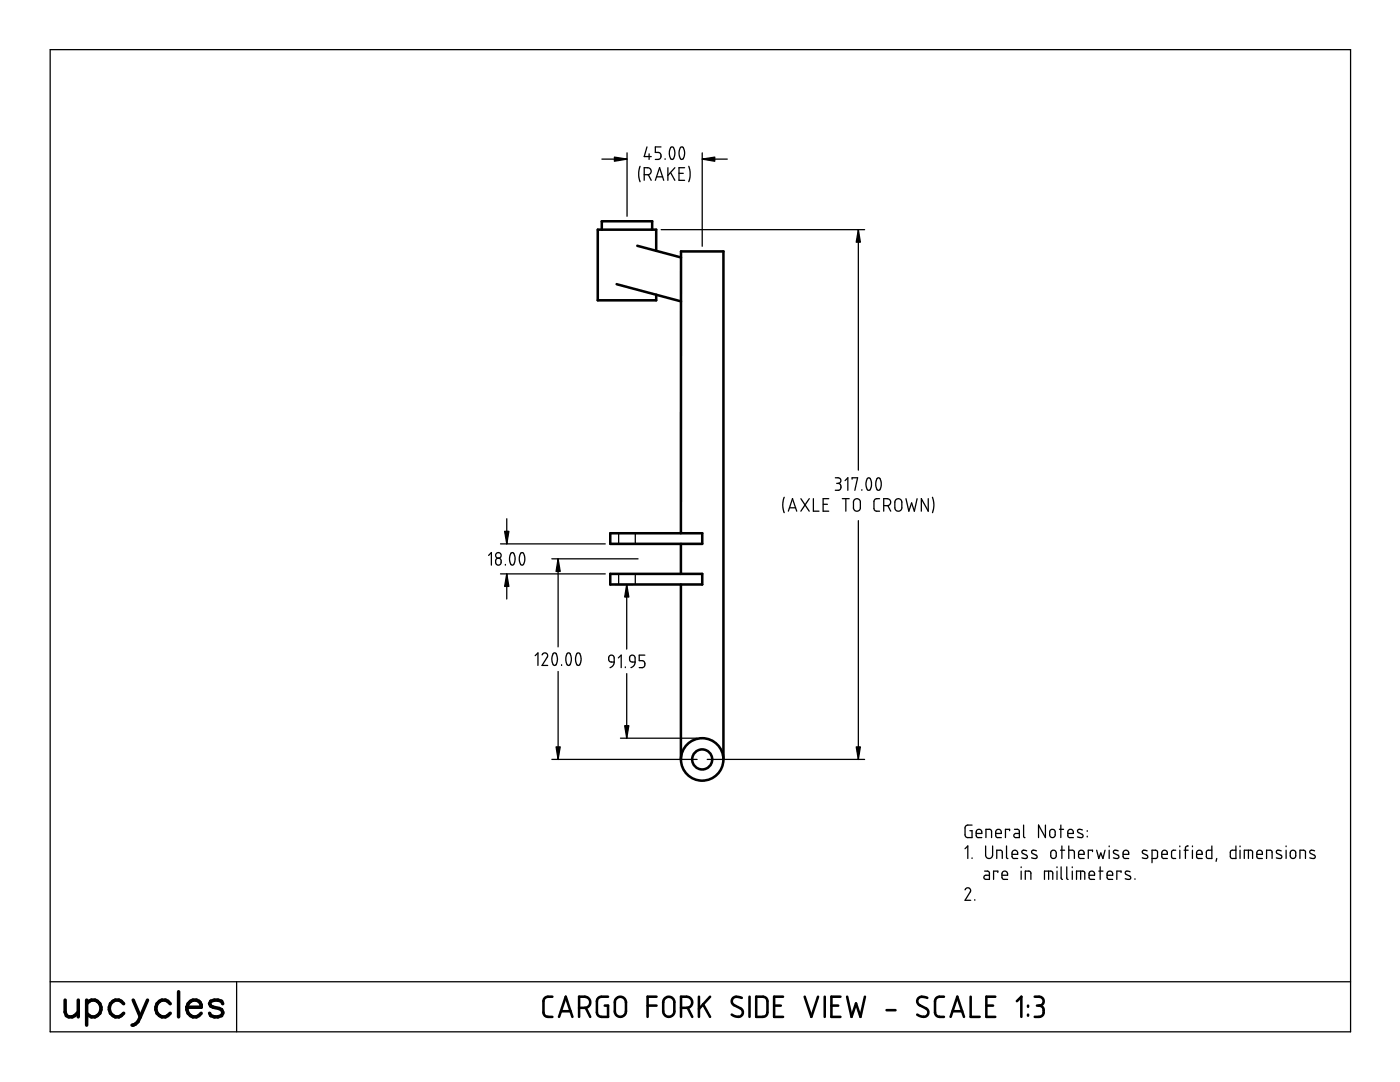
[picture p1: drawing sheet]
<svg xmlns="http://www.w3.org/2000/svg" width="279mm" height="216mm" viewBox="0 0 279 216" stroke-linecap="round" stroke-linejoin="round" font-family="sans-serif">
<g fill="none" stroke="#000" stroke-width=".25">
<path d="M10 9.9h259.5v196h-259.5zM120.1 31.7h5M125.1 30.5v12.7M127.7 33.2l-.2 1.2v1.1l.2 .8M128.6 34.9h.8l.3-.2 .3-.5-.2-.4-.4-.3h-.8v2.5M129.1 29.3l-.5 1.9h1.4M129.4 34.9l.6 1.1M129.5 30.7v1.1M130.8 36l.8-2.5 .9 2.5M131 35.3h1.2M131.9 29.3h-1.1v1.1l.8 .1 .3 .4v.5l-.2 .3-.9 .1M132.7 31.7v.1"/>
<path d="M133.3 33.5v2.5M133.8 34.4l.9 1.6M133.9 29.4a.69 .69 0 0 1 .8 .8l-.2 1.4a.46 .46 0 0 1-.6 .1 .46 .46 0 0 1-.3-.5v-1zM134.7 33.5l-1.4 1.5M135.5 34.6h.9M135.8 29.4h.1a.69 .69 0 0 1 .7 .8v.7l-.2 .7a.43 .43 0 0 1-.5 .1 .43 .43 0 0 1-.3-.5l-.1-1zM136.6 33.5h-1.1v2.5h1.1M137.5 33.2l.2 1.1v1l-.2 1M140.1 31.7h5M140.1 30.5v18.6M132 45.8h40.6M171.3 45.8v48"/>
<path d="M156.5 99.2l-.3 1.4 .3 1.7M159.8 99.5l1.7 2.5M161.5 99.5l-1.7 2.5M162.3 99.5v2.5h1.1M165.4 99.5h-1.1v2.5h1.1M166.7 95.3l.8 .1 .3 .2-.1 .6-.4 .3M167 96.5h.3M167.3 96.5h.3l.2 .3v.6l-.3 .4h-.8M168.1 99.5h1.4M168.7 95.9l.5-.6v2.5M168.8 99.5v2.5M170.1 95.6v-.3h1.1l-.6 2.5"/>
<path d="M170.5 99.8l.6-.3 .3 .2 .3 .3v1.5l-.5 .5h-.5l-.4-.5v-1.4zM172 97.7v.1M173.1 95.4h.1a.72 .72 0 0 1 .7 1l-.2 1.2a.43 .43 0 0 1-.5 .2 .43 .43 0 0 1-.3-.5l-.1-.9zM175 95.5a.55 .55 0 0 1 .7 0 .55 .55 0 0 1 .1 .6l.1 .8-.2 .7a.43 .43 0 0 1-.6 .2 .43 .43 0 0 1-.2-.5l-.1-.9zM175.5 99.5h-.7l-.4 .5 .1 1.7 .4 .3h.6M178.8 99.7l.6-.2 .3 .2 .2 .2 .1 1.5-.1 .3-.5 .3-.5-.1-.3-.4v-1.4zM180.8 99.5l.6 2.5 .5-1.6 .6 1.6 .5-2.5M185.3 99.5v2.5l-1.4-2.5v2.5M186.1 99.2l.3 1.3-.3 1.8M97.5 110.8l.6-.5v2.5M99 111.6l.6-.2 .3 .2 .1 .8-.2 .3-.5 .1-.3-.3-.1-.7zM99.9 114.5h20.9"/>
<path d="M99.9 108.5h20.9M100.9 112.6v.2M101.1 103.5v5M101.1 114.5v5M102 110.4a.52 .52 0 0 1 .6 0 .52 .52 0 0 1 .1 .6l.1 .8-.2 .7a.44 .44 0 0 1-.6 .2 .44 .44 0 0 1-.2-.5l-.1-.9zM103.9 110.4a.6 .6 0 0 1 .7 .1 .6 .6 0 0 1 .1 .6v.7l-.2 .7a.44 .44 0 0 1-.5 .2 .44 .44 0 0 1-.3-.5l-.1-.9zM110.1 111.5h17.2M111.4 111.5v17.6M122.8 116.6h3.5M123.5 106.5v2M123.5 114.7v1.9M125.1 116.6v12.9"/>
<path d="M126.8 106.5v2M126.8 114.7v1.9M157.3 102l.9-2.5 .8 2.5M157.6 101.3h1.2M164.3 100.6h.8M171.3 103.9v47.6M176.4 100.9h.7l.4-.1 .3-.5-.2-.5-.5-.3h-.7v2.5M177.2 100.9l.6 1.1M106.8 130.8l.6-.5v2.5M108.2 130.7l.2-.3 .5-.1 .3 .2 .1 .3-1.1 2h1.1M110.4 130.4l.4-.1 .3 .4 .2 1-.3 .8a.43 .43 0 0 1-.5 .2 .43 .43 0 0 1-.3-.5l-.1-.8zM111.4 134v17.5"/>
<path d="M112.1 132.6v.2M113.2 130.4l.1-.1a.76 .76 0 0 1 .7 1v.7l-.3 .7a.63 .63 0 0 1-.8-.9v-.7zM115.2 130.4v-.1a.76 .76 0 0 1 .8 1l-.1 .7-.2 .5a.43 .43 0 0 1-.5 .2 .43 .43 0 0 1-.2-.5l-.1-1zM121.6 130.9l.5-.2 .3 .2 .2 1.2h-.7l-.3-.2-.1-.8zM122.6 132.1l-.2 .7-.6 .4M123.4 131.3l.6-.6v2.5M124.8 133.1v.1M125.1 134.4v12.9M125.8 130.9l.5-.2 .3 .2 .1 1.2h-.6l-.3-.2-.2-.8zM126.7 132.1l-.1 .7-.7 .4M128.7 130.7h-1.1v1.1l.8 .1 .3 .4-.2 .8-.9 .1M110.1 151.5h29"/>
<path d="M123.8 147.3h15.3M141.1 151.5h31.5M192.6 177.6l.5-.5 .4 .1 .2 .3v.4l-1.1 1.7h1.1M192.6 169.4l.5-.6v2.5M194 164.6l-1 .1-.3 .2-.1 1.8 .4 .4h1v-1.3h-.4M194 171.2v.1M194.5 179.5v.1M194.8 166.3h1.1v-.4l-.2-.3-.5-.1-.3 .2-.1 1.1 .3 .3h.8M196.5 173.8h.6l.3 .3 .1 1.4-1-.1-.2-.4 .2-.3 1-.1M196.7 168.8v2l.3 .4 .3 .1 .5-.1 .3-.4v-2M196.8 167.1v-1.6l1 .1 .1 1.5M198.7 166.3h1.1l-.2-.7-.5-.1-.3 .2-.1 1.1 .3 .3h.8"/>
<path d="M198.9 171.3v-1.6l1 .1 .1 1.5M199.1 174.1v-.3h-.8v1.7M200 174.6h1.1l-.2-.7-.5-.1-.3 .2-.1 1.1 .3 .4h.8M200.9 168.8v2.3l.2 .2M201.5 165.8v-.3h-.8v1.6M202 170.5h1.1v-.5l-.2-.2-.5-.1-.3 .2-.1 1 .3 .4h.8M202.5 165.5h.6l.3 .3v1.3h-.9l-.2-.3 .1-.4 1-.1M203.8 173v.1M203.8 173.8v1.7M204.3 164.6v2.3l.3 .2M204.6 175.5v-1.7l1 .1 .1 1.6M204.9 169.8l-.6-.1a.35 .35 0 0 0-.4 .2 .35 .35 0 0 0 .2 .4l.8 .3a.43 .43 0 0 1 0 .7 .43 .43 0 0 1-.6 0l-.4-.1"/>
<path d="M206.8 169.8l-.5-.1a.35 .35 0 0 0-.4 .2 .35 .35 0 0 0 .2 .4l.7 .3a.43 .43 0 0 1 0 .7 .43 .43 0 0 1-.6 0l-.3-.1M208.4 175.5v-1.7h1.4l.2 .1 .1 1.6M208.6 164.6v2.5l-1.3-2.5v2.5M209.3 173.8v1.7M209.6 165.6l.5-.1 .4 .3 .1 .9-.4 .4h-.4l-.3-.3v-.9zM209.8 169.8l.6-.1 .3 .2 .1 1-.4 .4h-.3l-.4-.3v-.9zM210.9 173v.1M210.9 173.8v1.7M211.4 165.5h.9M211.6 169.7h.9M211.7 164.6v2.5M211.8 173v2.2l.2 .3"/>
<path d="M211.9 168.8v2.5M212.9 173v2.3l.3 .2M213.1 166.3h1.1v-.4l-.2-.3-.5-.1-.3 .2-.1 1.2 .3 .2h.8M213.3 169.7l1 .1 .1 1.5M213.3 168.8v2.5M214 173v.1M214 173.8v1.7M214.8 175.5v-1.7h1.4l.2 .1 .1 1.6M215.2 170.5h1.2l-.1-.5-.1-.2-.5-.1-.4 .2-.1 1 .4 .4h.8M215.7 173.8v1.7M216 165.6l-.6-.1a.35 .35 0 0 0-.3 .2 .35 .35 0 0 0 .1 .4l.8 .4a.43 .43 0 0 1 0 .6 .43 .43 0 0 1-.6 0l-.4-.1M217 165.8v.1"/>
<path d="M217 166.9v.1M217.3 174.6h1.1l-.1-.7-.6-.1-.2 .2-.2 .3v.9l.4 .3h.7M218 169.9v-.2h-.8v1.6M218.9 169.7l.4 1.6 .4-1.1 .4 1.1 .4-1.6M219.3 173.8h.8M219.6 173v2.5M220.9 174.6h1.2l-.1-.4-.2-.3-.4-.1-.4 .2-.1 1.1 .4 .4h.8M221.4 168.8v.2M221.4 169.7v1.6M223.2 169.8l-.5-.1a.36 .36 0 0 0-.5 .1 .36 .36 0 0 0 .2 .5l.8 .4a.46 .46 0 0 1-.1 .6 .46 .46 0 0 1-.7-.1h-.2M223.7 174.1v-.3h-.8v1.7M224.1 170.5h1.2l-.1-.5-.2-.2-.4-.1-.4 .2-.1 1 .4 .4h.8"/>
<path d="M225.5 173.9l-.5-.1a.36 .36 0 0 0-.4 .2 .36 .36 0 0 0 .1 .5l.8 .3a.43 .43 0 0 1 0 .7 .43 .43 0 0 1-.6-.1l-.3-.1M226.5 175.3v.2M228.9 169.8l-.6-.1a.34 .34 0 0 0-.3 .2 .34 .34 0 0 0 .2 .4l.8 .4a.47 .47 0 0 1-.2 .6 .47 .47 0 0 1-.6-.1h-.2M229.9 171.3h.8l.3-.3v-1l-.3-.3h-.8v2.4M231.9 170.5h1.1l-.2-.7-.5-.1-.3 .1-.1 .3v.9l.3 .3h.8M234.6 169.7h-.5l-.3 .2 .1 1.3 .7 .1M235.5 168.8v.2M235.5 169.7v1.6M236.3 169.7h.8M237.1 168.8l-.4 .1-.1 .3v2.1M238 168.8v.2M238 169.7v1.6"/>
<path d="M238.8 170.5h1.1l-.2-.7-.5-.1-.3 .2-.1 1.1 .3 .3h.8M241.9 168.8v2.5l-1-.1-.2-.2 .1-1.1 .2-.2h.9M242.8 171.3l-.1 .6M246.7 168.8v2.5h-.9l-.3-.4 .1-1.1 .2-.1h.9M247.5 168.8v.2M247.5 169.7v1.6M248.3 171.3v-1.6h1.4l.2 .1 .1 1.5M249.2 169.7v1.6M250.8 170.5h1.1l-.1-.7-.6-.1-.2 .1-.2 .3v.9l.3 .3h.8M252.8 171.3v-1.6l1 .1 .1 1.5M255.7 169.8l-.6-.1a.34 .34 0 0 0-.4 .2 .34 .34 0 0 0 .2 .4l.8 .4a.46 .46 0 0 1-.1 .6 .46 .46 0 0 1-.6-.1h-.3M256.7 168.8v.2"/>
<path d="M256.7 169.7v1.6M257.7 169.8l.4-.1 .5 .3v.9l-.4 .4h-.4l-.3-.4v-.8zM259.4 171.3v-1.6l1.1 .1v1.5M262.4 169.8l-.7-.1a.34 .34 0 0 0-.3 .2 .34 .34 0 0 0 .2 .4l.8 .4a.47 .47 0 0 1-.2 .6 .47 .47 0 0 1-.6-.1h-.2M10 195.9h259.5M47.2 195.9v10"/>
<circle cx="99.5" cy="110.8" r=".56"/>
</g>
<g fill="none" stroke="#000" stroke-width=".7">
<path d="M13 199.6v2.4l.3 .6 .4 .3h.7l.5-.3 .7-.6M15.6 199.6v3.3M17.3 199.6v5M26.6 199.6l1.4 3.3M29.4 199.6l-1.4 3.3M35.6 197.9v5M38 199.8a1.31 1.31 0 0 1 1.5-.1 1.31 1.31 0 0 1 .7 1.3h-2.9l.2-.7zM17.3 200.3a1.64 1.64 0 0 1 2.5-.2 1.64 1.64 0 0 1-.4 2.5 1.45 1.45 0 0 1-2.1-.4M24.7 200.3a1.64 1.64 0 0 0-2.6-.2 1.64 1.64 0 0 0 .4 2.5 1.45 1.45 0 0 0 2.2-.4M28 202.9a1.91 1.91 0 0 1-1.6 1.7M34 200.3a1.64 1.64 0 0 0-2.6-.2 1.64 1.64 0 0 0 .4 2.5 1.45 1.45 0 0 0 2.2-.4M37.3 201a1.58 1.58 0 0 0 .9 1.8 1.58 1.58 0 0 0 2-.6"/>
<path d="M44.4 200.3l-.2-.5-.7-.2h-.7l-.7 .2-.3 .5 .3 .4 2.1 .8 .2 .7-.2 .4-.7 .3h-.7l-.7-.3-.3-.4"/>
</g>
<g fill="none" stroke="#000" stroke-width=".51">
<path d="M120.1 45.8v-1.6h10.1v1.6M123.1 56.7l12.8 3.4M127.2 49l8.7 2.4M131 50v-4.2h-11.7v14.1h11.7v-1.1M121.8 106.4h18.3v2.1h-18.3zM121.8 114.5h18.3v2.1h-18.3zM135.9 106.4v-56.2h8.5v101.3M135.9 108.5v6M135.9 116.6v34.9M110.2 198.9h-1.2l-.4 .4-.1 .4v2.4l.1 .4 .5 .4h1.1M121.3 198.9h-1.6l-.5 .6-.1 2.6 .2 .4 .4 .3 1.6 .1v-2.2h-.6M123 199.2l.4-.3h.7l.5 .3 .3 .5v2.3l-.3 .5-.4 .3h-.9l-.6-.7v-2.3z"/>
<path d="M131 198.9h-1.8v4M132.7 199.2l.6-.3h.5l.5 .3 .3 .5v2.3l-.3 .5-.5 .3h-.7l-.7-.6v-2.2zM139.5 198.9v4M141.7 198.9l-2.2 2.4M148 199.1l-.7-.2h-.7l-.4 .4-.2 .5 .4 .7 1.7 1 .2 .3-.2 .7-.3 .3-.4 .1-.8-.1-.6-.3M149.6 198.9v4M150.9 198.9h1.7l.5 .6v2.7l-.2 .4-.3 .2-1.7 .1zM156.3 198.9h-1.8v4h1.8M160.6 198.9l1.3 4 1.4-4M164.6 198.9v4M167.7 198.9h-1.8v4h1.8M169.1 198.9l.8 4 .9-2.7 .9 2.7 .9-4"/>
<path d="M185.1 199.1l-.8-.2h-.7l-.4 .4-.2 .6 .4 .6 1.7 1 .2 .3-.1 .7-.4 .3-.4 .1-.8-.1-.6-.3M188.4 198.9h-1.2l-.4 .4-.2 .4v2.4l.1 .4 .6 .4h1.1M193.7 198.9v4h1.8M198.6 198.9h-1.8v4h1.8M202.9 199.8l.9-.9v4M206.5 198.9h1.2l.5 .4v.9l-.4 .4-.4 .1M111.6 202.9l1.3-4 1.3 4M112 201.8h1.9M115.6 201.1h1.3l.6-.3 .3-.5v-.5l-.5-.7-.6-.2h-1.1v4M116.9 201.1l.9 1.8M129.2 200.7h1.8M135.9 201.1h1.3l.6-.3 .4-.8-.4-.8-.6-.3h-1.3v4"/>
<path d="M137.2 201.1l1 1.8M140.3 200.4l1.4 2.5M154.5 200.7h1.3M165.9 200.7h1.4M176.9 201.6h1.8M189.7 202.9l1.4-4 1.3 4M190.1 201.8h1.9M196.8 200.7h1.4M205.2 200.7v.2M205.2 202.5v.2M206.9 200.7h.5M207.4 200.7l.5 .1 .3 .4v1.2l-.5 .4-1.2 .1"/>
<circle cx="140.1" cy="151.5" r="4.2"/>
<circle cx="140.1" cy="151.5" r="2"/>
</g>
<path d="M122.6 31.3l2.5 .4-2.5 .5zM140.1 31.7l2.5-.4v.9zM171.3 45.8l.4 2.5h-.8zM101.1 114.5l.5 2.5h-.9zM100.7 106h.9l-.5 2.5zM111.4 111.5l.4 2.5h-.8zM125.1 116.6l.4 2.5h-.8zM111 149h.8l-.4 2.5zM124.7 144.8h.8l-.4 2.5zM170.9 149h.8l-.4 2.5z" fill="#000" stroke="#000" stroke-width=".25"/>
</svg>
